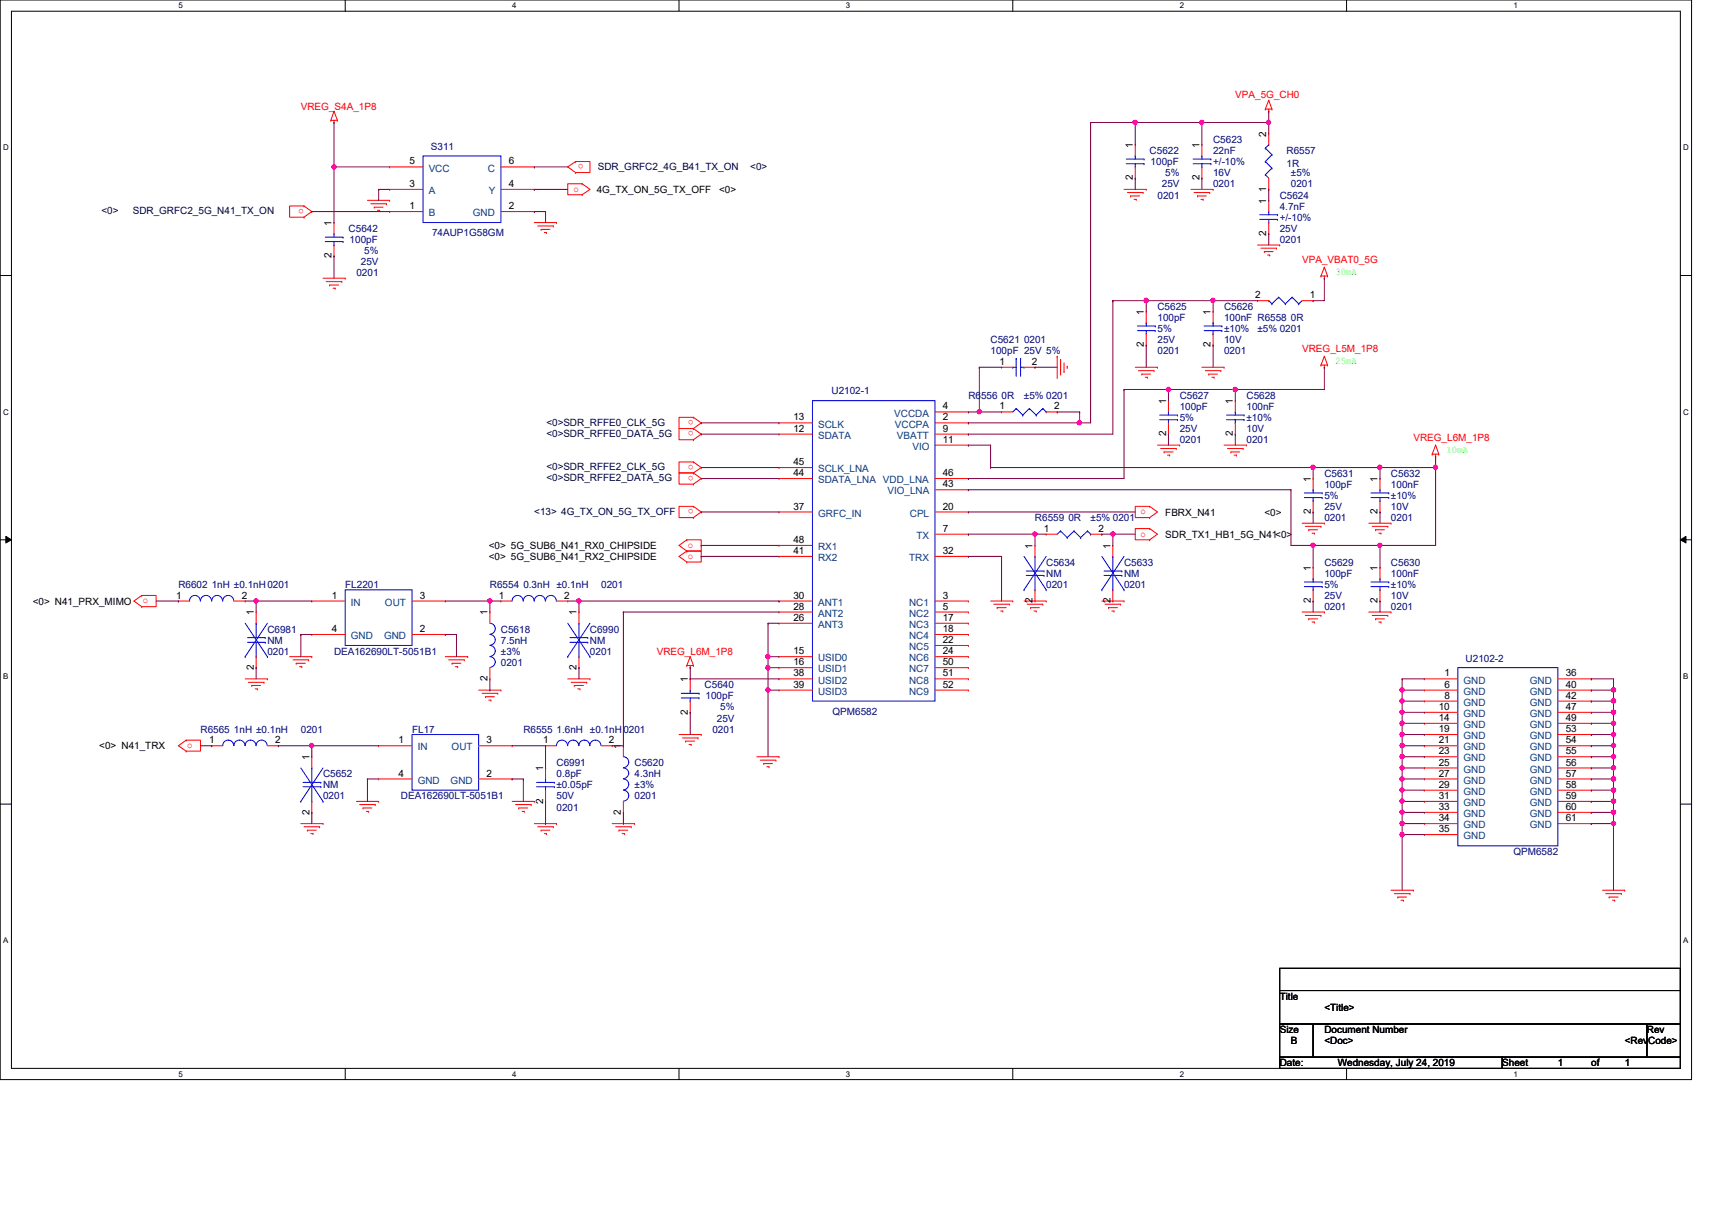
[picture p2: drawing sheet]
<svg xmlns="http://www.w3.org/2000/svg" width="297mm" height="210mm" viewBox="0 0 297 210" stroke-linecap="round" stroke-linejoin="round" font-family="sans-serif">
<defs><g id="words">
<g font-size="1.7" fill="#f00">
<text x="214.3" y="17.1">VPA_5G_CH0</text>
<text x="52.2" y="19">VREG_S4A_1P8</text>
<text x="101.2" y="28.5" transform="rotate(180 101.2 28.5)">o</text>
<text x="99.5" y="33.3">o</text>
<text x="52.7" y="36.2" transform="rotate(180 52.7 36.2)">o</text>
<text x="225.9" y="45.6">VPA_VBAT0_5G</text>
<text x="225.9" y="61.1">VREG_L5M_1P8</text>
<text x="120.3" y="72.9" transform="rotate(180 120.3 72.9)">o</text>
<text x="120.3" y="74.8" transform="rotate(180 120.3 74.8)">o</text>
<text x="245.2" y="76.5">VREG_L6M_1P8</text>
<text x="120.3" y="80.6" transform="rotate(180 120.3 80.6)">o</text>
<text x="120.3" y="82.5" transform="rotate(180 120.3 82.5)">o</text>
<text x="120.3" y="88.3" transform="rotate(180 120.3 88.3)">o</text>
<text x="197.9" y="89.2">o</text>
<text x="119.3" y="95">o</text>
<text x="197.9" y="93.1">o</text>
<text x="119.3" y="97">o</text>
<text x="24.8" y="104.7">o</text>
<text x="114" y="113.6">VREG_L6M_1P8</text>
<text x="32.5" y="129.8">o</text>
</g>
<g font-size="1.7">
<text x="219.7" y="23.7" transform="rotate(-90 219.7 23.7)">2</text>
<text x="71.1" y="28.5">5</text>
<text x="88.3" y="28.5">6</text>
<text x="196.6" y="25.7" transform="rotate(-90 196.6 25.7)">1</text>
<text x="208.1" y="25.7" transform="rotate(-90 208.1 25.7)">1</text>
<text x="71.1" y="32.4">3</text>
<text x="88.3" y="32.4">4</text>
<text x="103.5" y="33.5">4G_TX_ON_5G_TX_OFF</text>
<text x="124.8" y="33.5">&lt;0&gt;</text>
<text x="196.6" y="31.3" transform="rotate(-90 196.6 31.3)">2</text>
<text x="208.1" y="31.3" transform="rotate(-90 208.1 31.3)">2</text>
<text x="219.7" y="35.3" transform="rotate(-90 219.7 35.3)">1</text>
<text x="219.7" y="33.2" transform="rotate(-90 219.7 33.2)">1</text>
<text x="57.5" y="39.2" transform="rotate(-90 57.5 39.2)">1</text>
<text x="71.1" y="36.3">1</text>
<text x="88.3" y="36.3">2</text>
<text x="219.7" y="40.9" transform="rotate(-90 219.7 40.9)">2</text>
<text x="57.5" y="44.8" transform="rotate(-90 57.5 44.8)">2</text>
<text x="217.8" y="51.7">2</text>
<text x="227.3" y="51.7">1</text>
<text x="198.5" y="54.7" transform="rotate(-90 198.5 54.7)">1</text>
<text x="210.1" y="54.7" transform="rotate(-90 210.1 54.7)">1</text>
<text x="173.4" y="63.3">1</text>
<text x="179" y="63.3">2</text>
<text x="198.5" y="60.2" transform="rotate(-90 198.5 60.2)">2</text>
<text x="210.1" y="60.2" transform="rotate(-90 210.1 60.2)">2</text>
<text x="163.6" y="71">4</text>
<text x="173.4" y="71">1</text>
<text x="182.9" y="71">2</text>
<text x="202.3" y="70.1" transform="rotate(-90 202.3 70.1)">1</text>
<text x="213.9" y="70.1" transform="rotate(-90 213.9 70.1)">1</text>
<text x="137.7" y="72.9">13</text>
<text x="137.7" y="74.9">12</text>
<text x="163.6" y="72.9">2</text>
<text x="163.6" y="74.9">9</text>
<text x="163.6" y="76.8">11</text>
<text x="202.3" y="75.7" transform="rotate(-90 202.3 75.7)">2</text>
<text x="213.9" y="75.7" transform="rotate(-90 213.9 75.7)">2</text>
<text x="137.7" y="80.7">45</text>
<text x="137.7" y="82.6">44</text>
<text x="163.6" y="82.6">46</text>
<text x="227.4" y="83.6" transform="rotate(-90 227.4 83.6)">1</text>
<text x="239" y="83.6" transform="rotate(-90 239 83.6)">1</text>
<text x="137.7" y="88.4">37</text>
<text x="163.6" y="84.5">43</text>
<text x="163.6" y="88.4">20</text>
<text x="202.2" y="89.5">FBRX_N41</text>
<text x="219.4" y="89.5">&lt;0&gt;</text>
<text x="227.4" y="89.2" transform="rotate(-90 227.4 89.2)">2</text>
<text x="239" y="89.2" transform="rotate(-90 239 89.2)">2</text>
<text x="84.8" y="95.2">&lt;0&gt; 5G_SUB6_N41_RX0_CHIPSIDE</text>
<text x="137.7" y="94.2">48</text>
<text x="163.6" y="92.2">7</text>
<text x="179.2" y="95.2" transform="rotate(-90 179.2 95.2)">1</text>
<text x="181.1" y="92.2">1</text>
<text x="190.6" y="92.2">2</text>
<text x="192.7" y="95.2" transform="rotate(-90 192.7 95.2)">1</text>
<text x="202.2" y="93.3">SDR_TX1_HB1_5G_N41&lt;0&gt;</text>
<text x="84.8" y="97.2">&lt;0&gt; 5G_SUB6_N41_RX2_CHIPSIDE</text>
<text x="137.7" y="96.1">41</text>
<text x="163.6" y="96.1">32</text>
<text x="227.4" y="99.1" transform="rotate(-90 227.4 99.1)">1</text>
<text x="239" y="99.1" transform="rotate(-90 239 99.1)">1</text>
<text x="5.7" y="104.9">&lt;0&gt; N41_PRX_MIMO</text>
<text x="30.6" y="103.8">1</text>
<text x="41.9" y="103.8">2</text>
<text x="44" y="106.8" transform="rotate(-90 44 106.8)">1</text>
<text x="57.6" y="103.8">1</text>
<text x="72.9" y="103.8">3</text>
<text x="84.6" y="106.8" transform="rotate(-90 84.6 106.8)">1</text>
<text x="86.5" y="103.8">1</text>
<text x="97.9" y="103.8">2</text>
<text x="100" y="106.8" transform="rotate(-90 100 106.8)">1</text>
<text x="137.7" y="103.8">30</text>
<text x="137.7" y="105.7">28</text>
<text x="137.7" y="107.7">26</text>
<text x="163.6" y="103.8">3</text>
<text x="163.6" y="105.7">5</text>
<text x="163.6" y="107.7">17</text>
<text x="179.2" y="104.6" transform="rotate(-90 179.2 104.6)">2</text>
<text x="192.7" y="104.6" transform="rotate(-90 192.7 104.6)">2</text>
<text x="227.4" y="104.6" transform="rotate(-90 227.4 104.6)">2</text>
<text x="239" y="104.6" transform="rotate(-90 239 104.6)">2</text>
<text x="57.6" y="109.6">4</text>
<text x="72.9" y="109.6">2</text>
<text x="137.7" y="113.5">15</text>
<text x="163.6" y="109.6">18</text>
<text x="163.6" y="111.5">22</text>
<text x="163.6" y="113.5">24</text>
<text x="44" y="116.2" transform="rotate(-90 44 116.2)">2</text>
<text x="84.6" y="118.2" transform="rotate(-90 84.6 118.2)">2</text>
<text x="100" y="116.2" transform="rotate(-90 100 116.2)">2</text>
<text x="119.3" y="118.4" transform="rotate(-90 119.3 118.4)">1</text>
<text x="137.7" y="115.4">16</text>
<text x="137.7" y="117.3">38</text>
<text x="137.7" y="119.3">39</text>
<text x="163.6" y="115.4">50</text>
<text x="163.6" y="117.3">51</text>
<text x="163.6" y="119.3">52</text>
<text x="250.6" y="117.3">1</text>
<text x="250.6" y="119.3">6</text>
<text x="271.6" y="117.3">36</text>
<text x="271.6" y="119.3">40</text>
<text x="119.3" y="124" transform="rotate(-90 119.3 124)">2</text>
<text x="249.6" y="123.1">10</text>
<text x="249.6" y="125.1">14</text>
<text x="250.6" y="121.2">8</text>
<text x="271.6" y="121.2">42</text>
<text x="271.6" y="123.1">47</text>
<text x="271.6" y="125.1">49</text>
<text x="17.2" y="130">&lt;0&gt; N41_TRX</text>
<text x="36.3" y="128.9">1</text>
<text x="47.7" y="128.9">2</text>
<text x="53.7" y="131.9" transform="rotate(-90 53.7 131.9)">1</text>
<text x="69.2" y="128.9">1</text>
<text x="84.4" y="128.9">3</text>
<text x="94.2" y="128.9">1</text>
<text x="105.7" y="128.9">2</text>
<text x="107.7" y="129.9" transform="rotate(-90 107.7 129.9)">1</text>
<text x="249.6" y="127">19</text>
<text x="249.6" y="128.9">21</text>
<text x="249.6" y="130.9">23</text>
<text x="271.6" y="127">53</text>
<text x="271.6" y="128.9">54</text>
<text x="271.6" y="130.9">55</text>
<text x="69.2" y="134.7">4</text>
<text x="84.4" y="134.7">2</text>
<text x="94.2" y="133.8" transform="rotate(-90 94.2 133.8)">1</text>
<text x="249.6" y="132.8">25</text>
<text x="249.6" y="134.7">27</text>
<text x="249.6" y="136.7">29</text>
<text x="271.6" y="132.8">56</text>
<text x="271.6" y="134.7">57</text>
<text x="271.6" y="136.7">58</text>
<text x="53.7" y="141.4" transform="rotate(-90 53.7 141.4)">2</text>
<text x="94.2" y="139.4" transform="rotate(-90 94.2 139.4)">2</text>
<text x="107.7" y="141.4" transform="rotate(-90 107.7 141.4)">2</text>
<text x="249.6" y="138.6">31</text>
<text x="249.6" y="140.5">33</text>
<text x="249.6" y="142.5">34</text>
<text x="271.6" y="138.6">59</text>
<text x="271.6" y="140.5">60</text>
<text x="271.6" y="142.5">61</text>
<text x="249.6" y="144.4">35</text>
<text x="222" y="173.4">Title</text>
<text x="222" y="179.2">Size</text>
<text x="229.8" y="179.2">Document Number</text>
<text x="229.8" y="175.3">&lt;Title&gt;</text>
<text x="285.7" y="179.2">Rev</text>
<text x="222" y="185">Date:</text>
<text x="224" y="181.1">B</text>
<text x="229.8" y="181.1">&lt;Doc&gt;</text>
<text x="232.1" y="185">Wednesday, July 24, 2019</text>
<text x="260.6" y="185">Sheet</text>
<text x="270.3" y="185">1</text>
<text x="276.1" y="185">of</text>
<text x="281.9" y="185">1</text>
<text x="281.9" y="181.1">&lt;RevCode&gt;</text>
</g>
<g font-size="1.7" fill="#00407f">
<text x="74.4" y="29.8">VCC</text>
<text x="84.7" y="29.8">C</text>
<text x="74.4" y="33.7">A</text>
<text x="84.8" y="33.7">Y</text>
<text x="74.4" y="37.5">B</text>
<text x="82" y="37.5">GND</text>
<text x="141.9" y="74.2">SCLK</text>
<text x="141.9" y="76.1">SDATA</text>
<text x="155.1" y="72.3">VCCDA</text>
<text x="155.3" y="74.2">VCCPA</text>
<text x="155.6" y="76.1">VBATT</text>
<text x="141.9" y="81.9">SCLK_LNA</text>
<text x="141.9" y="83.8">SDATA_LNA VDD_LNA</text>
<text x="158.3" y="78">VIO</text>
<text x="141.9" y="89.6">GRFC_IN</text>
<text x="154" y="85.8">VIO_LNA</text>
<text x="157.9" y="89.6">CPL</text>
<text x="141.9" y="95.4">RX1</text>
<text x="159" y="93.5">TX</text>
<text x="141.9" y="97.3">RX2</text>
<text x="157.7" y="97.3">TRX</text>
<text x="60.9" y="105.1">IN</text>
<text x="66.8" y="105.1">OUT</text>
<text x="141.9" y="105.1">ANT1</text>
<text x="141.9" y="107">ANT2</text>
<text x="157.7" y="105.1">NC1</text>
<text x="157.7" y="107">NC2</text>
<text x="60.9" y="110.9">GND</text>
<text x="66.6" y="110.9">GND</text>
<text x="141.9" y="108.9">ANT3</text>
<text x="157.7" y="108.9">NC3</text>
<text x="157.7" y="110.9">NC4</text>
<text x="157.7" y="112.8">NC5</text>
<text x="141.9" y="114.7">USID0</text>
<text x="141.9" y="116.6">USID1</text>
<text x="141.9" y="118.6">USID2</text>
<text x="157.7" y="114.7">NC6</text>
<text x="157.7" y="116.6">NC7</text>
<text x="157.7" y="118.6">NC8</text>
<text x="253.9" y="118.6">GND</text>
<text x="265.4" y="118.6">GND</text>
<text x="141.9" y="120.5">USID3</text>
<text x="157.7" y="120.5">NC9</text>
<text x="253.9" y="120.5">GND</text>
<text x="253.9" y="122.4">GND</text>
<text x="253.9" y="124.4">GND</text>
<text x="265.4" y="120.5">GND</text>
<text x="265.4" y="122.4">GND</text>
<text x="265.4" y="124.4">GND</text>
<text x="72.5" y="130.2">IN</text>
<text x="78.4" y="130.2">OUT</text>
<text x="253.9" y="126.3">GND</text>
<text x="253.9" y="128.2">GND</text>
<text x="253.9" y="130.2">GND</text>
<text x="265.4" y="126.3">GND</text>
<text x="265.4" y="128.2">GND</text>
<text x="265.4" y="130.2">GND</text>
<text x="72.5" y="135.9">GND</text>
<text x="78.2" y="135.9">GND</text>
<text x="253.9" y="132.1">GND</text>
<text x="253.9" y="134">GND</text>
<text x="253.9" y="135.9">GND</text>
<text x="253.9" y="137.9">GND</text>
<text x="265.4" y="132.1">GND</text>
<text x="265.4" y="134">GND</text>
<text x="265.4" y="135.9">GND</text>
<text x="265.4" y="137.9">GND</text>
<text x="253.9" y="139.8">GND</text>
<text x="253.9" y="141.7">GND</text>
<text x="253.9" y="143.7">GND</text>
<text x="265.4" y="139.8">GND</text>
<text x="265.4" y="141.7">GND</text>
<text x="265.4" y="143.7">GND</text>
<text x="253.9" y="145.6">GND</text>
</g>
<g font-size="1.7" fill="#00007f">
<text x="74.8" y="26">S311</text>
<text x="199.5" y="26.7">C5622</text>
<text x="199.6" y="28.7">100pF</text>
<text x="210.5" y="24.8">C5623</text>
<text x="210.5" y="26.7">22nF</text>
<text x="210.5" y="28.7">+/-10%</text>
<text x="223.2" y="26.7">R6557</text>
<text x="223.2" y="29">1R</text>
<text x="200.8" y="34.5">0201</text>
<text x="201.6" y="32.5">25V</text>
<text x="202.2" y="30.6">5%</text>
<text x="210.5" y="32.5">0201</text>
<text x="210.5" y="30.6">16V</text>
<text x="222" y="34.5">C5624</text>
<text x="224" y="30.6">±5%</text>
<text x="224" y="32.5">0201</text>
<text x="60.5" y="40.2">C5642</text>
<text x="75" y="41">74AUP1G58GM</text>
<text x="222" y="36.4">4.7nF</text>
<text x="222" y="40.2">25V</text>
<text x="222" y="38.3">+/-10%</text>
<text x="60.7" y="42.2">100pF</text>
<text x="61.8" y="48">0201</text>
<text x="62.6" y="46">25V</text>
<text x="63.2" y="44.1">5%</text>
<text x="222" y="42.2">0201</text>
<text x="200.8" y="53.8">C5625</text>
<text x="212.4" y="53.8">C5626</text>
<text x="171.9" y="59.5">C5621</text>
<text x="177.7" y="59.5">0201</text>
<text x="200.8" y="55.7">100pF</text>
<text x="200.8" y="59.5">25V</text>
<text x="200.8" y="57.6">5%</text>
<text x="212.4" y="55.7">100nF R6558 0R</text>
<text x="212.4" y="59.5">10V</text>
<text x="212.4" y="57.6">±10%</text>
<text x="218.2" y="57.6">±5% 0201</text>
<text x="171.9" y="61.5">100pF 25V 5%</text>
<text x="200.8" y="61.5">0201</text>
<text x="212.4" y="61.5">0201</text>
<text x="144.3" y="68.4">U2102-1</text>
<text x="168" y="69.2">R6556 0R</text>
<text x="177.7" y="69.2">±5% 0201</text>
<text x="204.7" y="69.2">C5627</text>
<text x="204.7" y="71.1">100pF</text>
<text x="216.3" y="69.2">C5628</text>
<text x="216.3" y="71.1">100nF</text>
<text x="204.7" y="76.9">0201</text>
<text x="204.7" y="75">25V</text>
<text x="204.7" y="73.1">5%</text>
<text x="216.3" y="76.9">0201</text>
<text x="216.3" y="75">10V</text>
<text x="216.3" y="73.1">±10%</text>
<text x="229.8" y="82.7">C5631</text>
<text x="241.3" y="82.7">C5632</text>
<text x="229.8" y="84.6">100pF</text>
<text x="229.8" y="88.5">25V</text>
<text x="229.8" y="86.6">5%</text>
<text x="241.3" y="84.6">100nF</text>
<text x="241.3" y="88.5">10V</text>
<text x="241.3" y="86.6">±10%</text>
<text x="179.6" y="90.4">R6559 0R</text>
<text x="189.2" y="90.4">±5% 0201</text>
<text x="229.8" y="90.4">0201</text>
<text x="241.3" y="90.4">0201</text>
<text x="181.5" y="98.1">C5634</text>
<text x="181.5" y="100.1">NM</text>
<text x="195" y="98.1">C5633</text>
<text x="195" y="100.1">NM</text>
<text x="229.8" y="98.1">C5629</text>
<text x="229.8" y="100.1">100pF</text>
<text x="241.3" y="98.1">C5630</text>
<text x="241.3" y="100.1">100nF</text>
<text x="30.9" y="102">R6602 1nH ±0.1nH0201</text>
<text x="59.9" y="102">FL2201</text>
<text x="85" y="102">R6554 0.3nH ±0.1nH</text>
<text x="104.3" y="102">0201</text>
<text x="181.5" y="102">0201</text>
<text x="195" y="102">0201</text>
<text x="229.8" y="105.9">0201</text>
<text x="229.8" y="103.9">25V</text>
<text x="229.8" y="102">5%</text>
<text x="241.3" y="105.9">0201</text>
<text x="241.3" y="103.9">10V</text>
<text x="241.3" y="102">±10%</text>
<text x="46.4" y="109.7">C6981</text>
<text x="46.4" y="111.7">NM</text>
<text x="46.4" y="113.6">0201</text>
<text x="58" y="113.6">DEA162690LT-5051B1</text>
<text x="86.9" y="109.7">C5618</text>
<text x="86.9" y="111.7">7.5nH</text>
<text x="86.9" y="113.6">±3%</text>
<text x="102.4" y="109.7">C6990</text>
<text x="102.4" y="111.7">NM</text>
<text x="102.4" y="113.6">0201</text>
<text x="86.9" y="115.5">0201</text>
<text x="122.3" y="119.4">C5640</text>
<text x="254.3" y="114.8">U2102-2</text>
<text x="122.4" y="121.3">100pF</text>
<text x="124.4" y="125.2">25V</text>
<text x="125" y="123.2">5%</text>
<text x="144.4" y="124">QPM6582</text>
<text x="34.8" y="127.1">R6565 1nH ±0.1nH</text>
<text x="52.2" y="127.1">0201</text>
<text x="71.5" y="127.1">FL17</text>
<text x="90.8" y="127.1">R6555 1.6nH ±0.1nH0201</text>
<text x="123.6" y="127.1">0201</text>
<text x="56" y="134.8">C5652</text>
<text x="56" y="136.7">NM</text>
<text x="96.6" y="132.9">C6991</text>
<text x="96.6" y="134.8">0.8pF</text>
<text x="96.6" y="136.7">±0.05pF</text>
<text x="110.1" y="132.9">C5620</text>
<text x="110.1" y="134.8">4.3nH</text>
<text x="110.1" y="136.7">±3%</text>
<text x="56" y="138.7">0201</text>
<text x="69.6" y="138.7">DEA162690LT-5051B1</text>
<text x="96.6" y="140.6">0201</text>
<text x="96.6" y="138.7">50V</text>
<text x="110.1" y="138.7">0201</text>
<text x="262.6" y="148.3">QPM6582</text>
</g>
<g font-size="1.7" fill="#000040">
<text x="103.7" y="29.4">SDR_GRFC2_4G_B41_TX_ON</text>
<text x="130.2" y="29.4">&lt;0&gt;</text>
<text x="17.6" y="37.1">&lt;0&gt;</text>
<text x="23" y="37.1">SDR_GRFC2_5G_N41_TX_ON</text>
<text x="94.8" y="73.8">&lt;0&gt;SDR_RFFE0_CLK_5G</text>
<text x="94.8" y="75.7">&lt;0&gt;SDR_RFFE0_DATA_5G</text>
<text x="94.8" y="81.5">&lt;0&gt;SDR_RFFE2_CLK_5G</text>
<text x="94.8" y="83.5">&lt;0&gt;SDR_RFFE2_DATA_5G</text>
<text x="92.7" y="89.3">&lt;13&gt; 4G_TX_ON_5G_TX_OFF</text>
</g>
<g font-size="1.7" fill="#0f0">
<text x="231.7" y="47.8">30mA</text>
<text x="231.7" y="63.2">25mA</text>
<text x="251" y="78.6">10mA</text>
</g>
<g font-size="1.4">
<text x="30.9" y="1.4">5</text>
<text x="88.9" y="1.4">4</text>
<text x="146.8" y="1.4">3</text>
<text x="204.7" y="1.4">2</text>
<text x="262.6" y="1.4">1</text>
<text x=".5" y="26.1">D</text>
<text x="292.1" y="26.1">D</text>
<text x=".5" y="71.9">C</text>
<text x="292.1" y="71.9">C</text>
<text x=".5" y="117.8">B</text>
<text x="292.1" y="117.8">B</text>
<text x=".5" y="163.6">A</text>
<text x="292.1" y="163.6">A</text>
<text x="30.9" y="186.8">5</text>
<text x="88.9" y="186.8">4</text>
<text x="146.8" y="186.8">3</text>
<text x="204.7" y="186.8">2</text>
<text x="262.6" y="186.8">1</text>
</g>
</g></defs>
<path d="M0 0h293.5v187.3h-293.5zM2 1.9h289.5v183.4h-289.5z" fill="none" stroke="#000" stroke-width=".17"/>
<g fill="#fff">
<path d="M30.9 .2h.8v1.5h-.8z"/>
<path d="M30.9 185.5h.8v1.6h-.8z"/>
</g>
<path d="M59.9 0v1.9M59.9 185.3v2" fill="none" stroke="#000" stroke-width=".17"/>
<g fill="#fff">
<path d="M88.9 .2h.7v1.5h-.7z"/>
<path d="M88.9 185.5h.7v1.6h-.7z"/>
</g>
<path d="M117.8 0v1.9M117.8 185.3v2" fill="none" stroke="#000" stroke-width=".17"/>
<g fill="#fff">
<path d="M146.8 .2h.7v1.5h-.7z"/>
<path d="M146.8 185.5h.7v1.6h-.7z"/>
</g>
<path d="M175.7 0v1.9M175.7 185.3v2" fill="none" stroke="#000" stroke-width=".17"/>
<g fill="#fff">
<path d="M204.7 .2h.7v1.5h-.7z"/>
<path d="M204.7 185.5h.7v1.6h-.7z"/>
</g>
<path d="M233.6 0v1.9M233.6 185.3v2" fill="none" stroke="#000" stroke-width=".17"/>
<g fill="#fff">
<path d="M262.6 .2h.8v1.5h-.8z"/>
<path d="M262.6 185.5h.8v1.6h-.8z"/>
<path d="M.5 24.8h1v1.6h-1z"/>
<path d="M292.1 24.8h.9v1.6h-.9z"/>
<path d="M.5 70.7h1v1.5h-1z"/>
<path d="M292.1 70.7h.9v1.5h-.9z"/>
</g>
<path d="M0 47.8h2M291.5 47.8h2" fill="none" stroke="#000" stroke-width=".17"/>
<g fill="#fff">
<path d="M.5 116.5h.9v1.6h-.9z"/>
<path d="M292.1 116.5h.8v1.6h-.8z"/>
</g>
<path d="M0 93.6h2M1 93l1 .6-1 .6zM291.5 93.6l1-.6v1.2zM291.5 93.6h2" fill="none" stroke="#000" stroke-width=".17"/>
<path d="M1 93l1 .6-1 .6zM291.5 93.6l1-.6v1.2z" fill="#000"/>
<g fill="#fff">
<path d="M.5 162.4h.9v1.5h-.9z"/>
<path d="M292.1 162.4h.8v1.5h-.8z"/>
</g>
<path d="M0 139.5h2M291.5 139.5h2M222 168h69.5v3.8h-69.5zM222 171.8h69.5v5.8h-69.5zM222 177.6h5.8v5.8h-5.8zM227.8 177.6h57.9v5.8h-57.9zM285.7 177.6h5.8v5.8h-5.8zM222 183.4h38.6v1.9h-38.6zM260.6 183.4h30.9v1.9h-30.9z" fill="none" stroke="#000" stroke-width=".17"/>
<g fill="none" stroke="#f00" stroke-width=".17">
<path d="M58 19.3h.1M58 19.3l-.6 1.6M58 19.3l.5 1.6M219.5 18.9h.1M219.5 18.9h1.2M220.1 19.3h.1M220.1 17.4h.1M220.1 18.9v.4M220.1 17.4l-.6 1.5M220.1 17.4l.6 1.5M220.7 18.9h.1M52.7 37.7h.1"/>
<path d="M52.7 35.7h.1M52.7 35.7h-2.5v2h2.5M52.7 35.7l1.4 1-1.4 1M57.4 20.9h.1M57.4 20.9h1.1M58 21.3h.1M58 38.6h.1M58 20.9v.4M58 38.6v2M58.5 20.9h.1M63.8 34.8h3.8M64.3 35.3h2.8"/>
<path d="M64.9 35.9h.1M64.9 35.9h1.6M65.5 36.5h.4M65.9 36.5h.1M67.1 35.3h.1M67.6 34.8h.1M67.6 36.7h.1M67.6 32.9h.1M67.6 29h.1M67.6 32.9h5.8M67.6 36.7h5.8M67.6 29h5.8"/>
<path d="M86.9 32.9h5.8M86.9 36.7h5.8M86.9 29h5.8M92.7 36.7h.1M92.7 32.9h.1M92.7 29h.1M92.7 38.6h3.9M93.3 39.2h2.7M93.9 39.8h.1M93.9 39.8h1.5M96 39.2h.1M96.6 38.6h.1"/>
<path d="M99.9 29.9h.1M99.9 28h.1M99.9 28h2.5v1.9h-2.5M99.9 28l-1.4 1 1.4 .9M101 31.9h.1M101 33.8h.1M101 31.9h-2.5v1.9h2.5M101 31.9l1.4 1-1.4 .9M195 32.9h3.9M195.6 33.4h2.7M196.2 34h.1M196.2 34h1.5"/>
<path d="M196.8 34.6h.3M197 25.1h.1M197 30.9h.1M197 25.1v2M197 29v1.9M197.1 34.6h.1M198.3 33.4h.1M198.9 32.9h.1M206.6 32.9h3.9M207.2 33.4h2.7M207.8 34h.1M207.8 34h1.5"/>
<path d="M208.4 34.6h.3M208.5 25.1h.1M208.5 30.9h.1M208.5 25.1v2M208.5 29v1.9M208.7 34.6h.1M209.9 33.4h.1M210.5 32.9h.1M220.1 34.8h.1M220.1 32.9h.1M220.1 23.2h.1M220.1 23.2v1.9"/>
<path d="M220.1 30.9v2M220.1 34.8v1.9M220.1 38.6v2M56 48.3h3.9M56.6 48.9h2.7M57.2 49.4h.1M57.2 49.4h1.6M57.8 50h.4M58 44.4h.1M58 42.5v1.9M58.2 50h.1M59.3 48.9h.1"/>
<path d="M59.9 48.3h.1M94.4 40.3h.4M94.8 40.3h.1M198.9 54.1h.1M198.9 59.9h.1M198.9 54.1v1.9M198.9 57.9v2M210.5 54.1h.1M210.5 59.9h.1M210.5 54.1v1.9M210.5 57.9v2M218.2 52.2h.1"/>
<path d="M218.2 42.5h3.8M218.2 52.2h1.9M218.8 43.1h2.7M219.4 43.6h.1M219.4 43.6h1.5M219.9 44.2h.4M220.1 40.6h.1M220.3 44.2h.1M221.5 43.1h.1M222 42.5h.1M225.9 52.2h1.9M227.8 52.2h.1"/>
<path d="M229.2 47.9h.1M229.2 47.9h1.1M229.8 48.3h.1M229.8 46.4h.1M229.8 47.9v.4M229.8 46.4l.5 1.5M229.8 46.4l-.6 1.5M230.3 47.9h.1M120.3 74.3h.1M120.3 72.4h.1M120.3 72.4h-2.5v1.9h2.5M120.3 76.3h.1"/>
<path d="M120.3 74.3h-2.5v2h2.5M120.3 72.4l1.4 1-1.4 .9M120.3 74.3l1.4 1-1.4 1M135.2 73.4h.1M135.2 75.3h.1M135.2 73.4h5.8M135.2 75.3h5.8M162.2 77.2h5.8M162.2 73.4h5.8M162.2 75.3h5.8M162.2 71.5h5.8M168 71.5h.1"/>
<path d="M168 73.4h.1M168 75.3h.1M168 77.2h.1M173.8 71.5h.1M173.8 63.7h.1M173.8 63.7h1.9M173.8 71.5h1.9M177.7 63.7h1.9M179.6 63.7h.1M181.5 71.5h1.9M183.4 61.8h.1M183.4 71.5h.1"/>
<path d="M183.4 61.8v3.9M184 62.4h.1M184 62.4v2.7M184.6 64.5h.1M184.6 62.9v1.6M185.2 63.5h.1M185.2 63.5v.4M197 63.7h3.8M197.5 64.3h2.7M198.1 64.9h.1M198.1 64.9h1.5M198.7 65.4h.4"/>
<path d="M199.1 65.4h.1M200.2 64.3h.1M200.8 63.7h.1M200.8 77.2h3.9M201.4 77.8h2.7M202 78.4h.1M202 78.4h1.5M202.6 79h.3M202.7 69.5h.1M202.7 75.3h.1M202.7 69.5v2M202.7 73.4v1.9"/>
<path d="M202.9 79h.1M204.1 77.8h.1M204.7 77.2h.1M208.5 63.7h3.9M209.1 64.3h2.7M209.7 64.9h.1M209.7 64.9h1.5M210.3 65.4h.3M210.6 65.4h.1M211.8 64.3h.1M212.4 63.7h.1M212.4 77.2h3.9"/>
<path d="M213 77.8h2.7M213.6 78.4h.1M213.6 78.4h1.5M214.1 79h.4M214.3 69.5h.1M214.3 75.3h.1M214.3 69.5v2M214.3 73.4v1.9M214.5 79h.1M215.7 77.8h.1M216.3 77.2h.1M229.2 63.3h.1"/>
<path d="M229.2 63.3h1.1M229.8 63.7h.1M229.8 61.8h.1M229.8 63.3v.4M229.8 61.8l.5 1.5M229.8 61.8l-.6 1.5M230.3 63.3h.1M248.5 78.8h.1M248.5 78.8h1.1M249.1 79.2h.1M249.1 77.2h.1M249.1 78.8v.4"/>
<path d="M249.1 77.2l.5 1.6M249.1 77.2l-.6 1.6M249.6 78.8h.1M119.2 93.6h.1M119.2 95.6h.1M119.2 93.6h2.5v2h-2.5M119.2 97.5h.1M119.2 95.6h2.5v1.9h-2.5M119.2 93.6l-1.4 1 1.4 1M119.2 95.6l-1.4 .9 1.4 1M120.3 82h.1M120.3 80.1h.1"/>
<path d="M120.3 80.1h-2.5v1.9h2.5M120.3 84h.1M120.3 82h-2.5v2h2.5M120.3 89.8h.1M120.3 87.8h.1M120.3 87.8h-2.5v2h2.5M120.3 80.1l1.4 1-1.4 .9M120.3 82l1.4 1-1.4 1M120.3 87.8l1.4 1-1.4 1M135.2 81.1h.1M135.2 83h.1M135.2 88.8h.1"/>
<path d="M135.2 94.6h.1M135.2 96.5h.1M135.2 81.1h5.8M135.2 83h5.8M135.2 88.8h5.8M135.2 94.6h5.8M135.2 96.5h5.8M162.2 83h5.8M162.2 88.8h5.8M162.2 96.5h5.8M162.2 85h5.8M162.2 92.7h5.8"/>
<path d="M168 83h.1M168 85h.1M168 88.8h.1M168 92.7h.1M168 96.5h.1M179.6 94.6h.1M179.6 94.6v1.9M181.5 92.7h.1M181.5 92.7h1.9M189.2 92.7h2M191.2 92.7h.1M193.1 94.6h.1"/>
<path d="M193.1 94.6v1.9M199.5 87.8h.1M199.5 89.8h.1M199.5 87.8h-2.5v2h2.5M199.5 91.7h.1M199.5 93.6h.1M199.5 91.7h-2.5v1.9h2.5M199.5 87.8l1.3 1-1.3 1M199.5 91.7l1.3 1-1.3 .9M225.9 90.8h3.9M226.5 91.3h2.7M227.1 91.9h.1"/>
<path d="M227.1 91.9h1.5M227.7 92.5h.3M227.8 83h.1M227.8 88.8h.1M227.8 98.5h.1M227.8 83v2M227.8 86.9v1.9M227.8 98.5v1.9M228 92.5h.1M229.2 91.3h.1M229.8 90.8h.1M237.5 90.8h3.8"/>
<path d="M238.1 91.3h2.7M238.7 91.9h.1M238.7 91.9h1.5M239.2 92.5h.4M239.4 83h.1M239.4 88.8h.1M239.4 98.5h.1M239.4 83v2M239.4 86.9v1.9M239.4 98.5v1.9M239.6 92.5h.1M240.8 91.3h.1"/>
<path d="M241.3 90.8h.1M24.6 103.3h.1M24.6 105.2h.1M24.6 103.3h2.5v1.9h-2.5M24.6 103.3l-1.4 1 1.4 .9M30.9 104.3h.1M30.9 104.3h2M40.6 104.3h1.9M42.5 104.3h.1M42.5 117.8h3.9M43.1 118.4h2.7M43.7 118.9h.1"/>
<path d="M43.7 118.9h1.5M44.3 119.5h.4M44.4 106.2h.1M44.4 115.8h.1M44.4 106.2v1.9M44.4 113.9v1.9M44.7 119.5h.1M45.8 118.4h.1M46.4 117.8h.1M50.2 113.9h3.9M50.8 114.5h2.7M51.4 115.1h.1"/>
<path d="M51.4 115.1h1.6M52 115.7h.4M52.4 115.7h.1M53.5 114.5h.1M54.1 113.9h.1M54.1 104.3h.1M54.1 110.1h.1M54.1 104.3h5.8M54.1 110.1h5.8M71.5 104.3h5.8M71.5 110.1h5.8M77.3 110.1h.1"/>
<path d="M77.3 104.3h.1M77.3 113.9h3.8M77.8 114.5h2.8M78.4 115.1h.1M78.4 115.1h1.6M79 115.7h.4M79.4 115.7h.1M80.6 114.5h.1M81.1 113.9h.1M83.1 119.7h3.8M85 106.2h.1M85 117.8h.1"/>
<path d="M85 106.2v1.9M85 115.8v2M86.9 119.7h.1M86.9 104.3h.1M86.9 104.3h2M96.6 104.3h1.9M98.5 104.3h.1M98.5 117.8h3.9M99.1 118.4h2.7M99.6 118.9h.1M99.6 118.9h1.6M100.2 119.5h.4"/>
<path d="M100.5 106.2h.1M100.5 115.8h.1M100.5 106.2v1.9M100.5 113.9v1.9M100.6 119.5h.1M101.8 118.4h.1M102.4 117.8h.1M119.2 115.4h.1M119.2 115.4h1.1M119.8 115.8h.1M119.8 113.9h.1M119.8 117.8h.1"/>
<path d="M119.8 115.4v.4M119.8 117.8v1.9M119.8 113.9l-.6 1.5M119.8 113.9l.5 1.5M120.3 115.4h.1M135.2 104.3h.1M135.2 106.2h.1M135.2 108.1h.1M135.2 113.9h.1M135.2 115.8h.1M135.2 117.8h.1M135.2 119.7h.1"/>
<path d="M135.2 119.7h5.8M135.2 106.2h5.8M135.2 104.3h5.8M135.2 117.8h5.8M135.2 113.9h5.8M135.2 108.1h5.8M135.2 115.8h5.8M162.2 119.7h5.8M162.2 106.2h5.8M162.2 104.3h5.8M162.2 117.8h5.8M162.2 113.9h5.8"/>
<path d="M162.2 108.1h5.8M162.2 115.8h5.8M162.2 110.1h5.8M162.2 112h5.8M168 104.3h.1M168 106.2h.1M168 108.1h.1M168 110.1h.1M168 112h.1M168 113.9h.1M168 115.8h.1M168 117.8h.1"/>
<path d="M168 119.7h.1M171.9 104.3h3.8M172.4 104.8h2.7M173 105.4h.1M173 105.4h1.6M173.6 106h.4M174 106h.1M175.1 104.8h.1M175.7 104.3h.1M177.7 104.3h3.8M178.2 104.8h2.7M178.8 105.4h.1"/>
<path d="M178.8 105.4h1.5M179.4 106h.4M179.6 104.3h.1M179.6 102.3v2M179.8 106h.1M180.9 104.8h.1M181.5 104.3h.1M191.2 104.3h3.8M191.7 104.8h2.7M192.3 105.4h.1M192.3 105.4h1.6M192.9 106h.4"/>
<path d="M193.1 104.3h.1M193.1 102.3v2M193.3 106h.1M194.4 104.8h.1M195 104.3h.1M225.9 106.2h3.9M226.5 106.8h2.7M227.1 107.4h.1M227.1 107.4h1.5M227.7 107.9h.3M227.8 104.3h.1M227.8 102.3v2"/>
<path d="M228 107.9h.1M229.2 106.8h.1M229.8 106.2h.1M237.5 106.2h3.8M238.1 106.8h2.7M238.7 107.4h.1M238.7 107.4h1.5M239.2 107.9h.4M239.4 104.3h.1M239.4 102.3v2M239.6 107.9h.1M240.8 106.8h.1"/>
<path d="M241.3 106.2h.1M247.1 117.8h.1M247.1 119.7h.1M247.1 119.7h5.8M247.1 117.8h5.8M270.3 119.7h5.8M270.3 117.8h5.8M276.1 117.8h.1M276.1 119.7h.1M32.3 128.4h.1M32.3 130.3h.1M32.3 128.4h2.5v1.9h-2.5"/>
<path d="M32.3 128.4l-1.4 1 1.4 .9M36.7 129.4h.1M36.7 129.4h1.9M46.4 129.4h1.9M48.3 129.4h.1M54.1 131.3h.1M54.1 131.3v1.9M54.1 139v1.9M61.8 139h3.9M62.4 139.6h2.7M65.1 139.6h.1M65.7 139h.1"/>
<path d="M65.7 129.4h.1M65.7 135.1h.1M65.7 129.4h5.8M65.7 135.1h5.8M83.1 129.4h5.8M83.1 135.1h5.8M83.6 120.3h2.8M84.2 120.9h.1M84.2 120.9h1.6M84.8 121.5h.4M85.2 121.5h.1M86.4 120.3h.1"/>
<path d="M88.9 135.1h.1M88.9 129.4h.1M88.9 139h3.8M89.4 139.6h2.8M92.2 139.6h.1M92.7 139h.1M94.7 133.2h.1M94.7 139h.1M94.7 129.4h.1M94.7 133.2v1.9M94.7 137.1v1.9M94.7 129.4h1.9"/>
<path d="M104.3 129.4h1.9M106.2 129.4h.1M108.2 129.4h.1M108.2 129.4v1.9M108.2 139v1.9M117.8 127.4h3.9M118.4 128h2.7M119 128.6h.1M119 128.6h1.5M119.5 129.2h.4M119.8 123.6h.1M119.8 121.6v2"/>
<path d="M119.9 129.2h.1M121.1 128h.1M121.7 127.4h.1M131.3 131.3h3.9M131.9 131.9h2.7M132.5 132.5h.1M132.5 132.5h1.5M133.1 133h.3M133.4 133h.1M134.6 131.9h.1M135.2 131.3h.1M247.1 121.6h.1"/>
<path d="M247.1 123.6h.1M247.1 125.5h.1M247.1 127.4h.1M247.1 129.4h.1M247.1 131.3h.1M247.1 133.2h.1M247.1 135.1h.1M247.1 137.1h.1M247.1 139h.1M247.1 139h5.8M247.1 131.3h5.8M247.1 127.4h5.8"/>
<path d="M247.1 121.6h5.8M247.1 123.6h5.8M247.1 125.5h5.8M247.1 129.4h5.8M247.1 133.2h5.8M247.1 135.1h5.8M247.1 137.1h5.8M270.3 139h5.8M270.3 131.3h5.8M270.3 127.4h5.8M270.3 121.6h5.8M270.3 123.6h5.8"/>
<path d="M270.3 125.5h5.8M270.3 129.4h5.8M270.3 133.2h5.8M270.3 135.1h5.8M270.3 137.1h5.8M276.1 121.6h.1M276.1 123.6h.1M276.1 125.5h.1M276.1 127.4h.1M276.1 129.4h.1M276.1 131.3h.1M276.1 133.2h.1"/>
<path d="M276.1 135.1h.1M276.1 137.1h.1M276.1 139h.1M52.2 142.9h3.8M52.7 143.4h2.8M53.3 144h.1M53.3 144h1.6M53.9 144.6h.4M54.1 140.9h.1M54.3 144.6h.1M55.5 143.4h.1M56 142.9h.1"/>
<path d="M63 140.2h.1M63 140.2h1.5M63.6 140.8h.4M64 140.8h.1M90 140.2h.1M90 140.2h1.6M90.6 140.8h.4M91 140.8h.1M92.7 142.9h3.9M93.3 143.4h2.7M93.9 144h.1M93.9 144h1.5"/>
<path d="M94.4 144.6h.4M94.8 144.6h.1M96 143.4h.1M96.6 142.9h.1M106.2 142.9h3.9M106.8 143.4h2.7M107.4 144h.1M107.4 144h1.5M107.9 144.6h.5M108.2 140.9h.1M108.4 144.6h.1M109.5 143.4h.1"/>
<path d="M110.1 142.9h.1M241.3 154.4h3.9M241.9 155h2.7M242.5 155.6h.1M242.5 155.6h1.5M243.1 156.2h.4M243.5 156.2h.1M244.6 155h.1M245.2 154.4h.1M247.1 140.9h.1M247.1 142.9h.1M247.1 144.8h.1"/>
<path d="M247.1 142.9h5.8M247.1 140.9h5.8M247.1 144.8h5.8M270.3 142.9h5.8M270.3 140.9h5.8M276.1 140.9h.1M276.1 142.9h.1M278 154.4h3.9M278.6 155h2.7M279.2 155.6h.1M279.2 155.6h1.6M279.8 156.2h.4"/>
<path d="M280.2 156.2h.1M281.3 155h.1M281.9 154.4h.1"/>
</g>
<g fill="none" stroke="#00f" stroke-width=".17">
<path d="M73.4 27.1h13.5v11.5h-13.5zM195.4 27.6h3.1M195.4 28.4h3.1M197 27.1h.1M197 29h.1M197 27.1v.5M197 28.4v.6M198.5 27.6h.1M198.5 28.4h.1M207 27.6h3.1M207 28.4h3.1M208.5 27.1h.1"/>
<path d="M208.5 29h.1M208.5 27.1v.5M208.5 28.4v.6M210.1 27.6h.1M210.1 28.4h.1M218.6 37.3h3.1M218.6 38.1h3.1M219.5 30.3h.1M219.5 28h.1M219.5 25.7h.1M219.5 30.3l.6 .6M219.5 28l1.2 1.2"/>
<path d="M219.5 25.7l1.2 1.1M220.1 36.7h.1M220.1 38.6h.1M220.1 25.1h.1M220.1 36.7v.6M220.1 38.1v.5M220.1 25.1l-.6 .6M220.7 29.2h.1M220.7 26.8h.1M220.7 29.2l-1.2 1.1M220.7 26.8l-1.2 1.2M221.7 37.3h.1"/>
<path d="M221.7 38.1h.1M56.4 41.1h3.1M56.4 41.9h3.1M58 40.6h.1M58 42.5h.1M58 40.6v.5M58 41.9v.6M59.5 41.1h.1M59.5 41.9h.1M197.4 56.6h3M197.4 57.4h3M198.9 56h.1"/>
<path d="M198.9 57.9h.1M198.9 56v.6M198.9 57.4v.5M200.4 56.6h.1M200.4 57.4h.1M208.9 56.6h3.1M208.9 57.4h3.1M210.5 56h.1M210.5 57.9h.1M210.5 56v.6M210.5 57.4v.5M212 56.6h.1"/>
<path d="M212 57.4h.1M220.1 52.2h.1M220.1 52.2l.6 .5M220.7 52.7h.1M221.9 51.6h.1M221.9 51.6l1.1 1.1M221.9 51.6l-1.2 1.1M223 52.7h.1M224.2 51.6h.1M224.2 51.6l1.1 1.1M224.2 51.6l-1.2 1.1M225.3 52.7h.1"/>
<path d="M225.9 52.2l-.6 .5M141 69.5h21.2v52.1h-21.2zM175.7 63.7h.1M175.7 63.7h.6M176.3 70.9h.1M176.3 62.2h.1M176.3 70.9l-.6 .6M176.3 70.9l1.2 1.1M176.3 62.2v3.1M177.1 62.2h.1M177.1 62.2v3.1M177.1 63.7h.6"/>
<path d="M177.5 72h.1M177.7 63.7h.1M178.6 70.9h.1M178.6 70.9l-1.1 1.1M178.6 70.9l1.2 1.1M179.8 72h.1M180.9 70.9h.1M180.9 70.9l-1.1 1.1M180.9 70.9l.6 .6M181.5 71.5h.1M201.2 72h3.1M201.2 72.8h3.1"/>
<path d="M202.7 71.5h.1M202.7 73.4h.1M202.7 71.5v.5M202.7 72.8v.6M204.3 72h.1M204.3 72.8h.1M212.8 72h3.1M212.8 72.8h3.1M214.3 71.5h.1M214.3 73.4h.1M214.3 71.5v.5M214.3 72.8v.6"/>
<path d="M215.9 72h.1M215.9 72.8h.1M177.7 96.5l3.8 5.8M178.1 99.1h3M178.1 99.8h3M179.6 96.5h.1M179.6 96.5v2.6M179.6 99.8v2.5M181.1 99.1h.1M181.1 99.8h.1M181.5 96.5l-3.8 5.8M184 92.1h.1"/>
<path d="M184 92.1l-.6 .6M184 92.1l1.2 1.2M185.2 93.3h.1M186.3 92.1h.1M186.3 92.1l-1.1 1.2M186.3 92.1l1.2 1.2M187.5 93.3h.1M188.7 92.1h.1M188.7 92.1l-1.2 1.2M188.7 92.1l.5 .6M189.2 92.7h.1M191.2 96.5l3.8 5.8"/>
<path d="M191.6 99.1h3M191.6 99.8h3M193.1 96.5h.1M193.1 96.5v2.6M193.1 99.8v2.5M194.6 99.1h.1M194.6 99.8h.1M195 96.5l-3.8 5.8M226.3 85.5h3.1M226.3 86.3h3.1M227.8 85h.1M227.8 86.9h.1"/>
<path d="M227.8 85v.5M227.8 86.3v.6M229.4 85.5h.1M229.4 86.3h.1M237.9 85.5h3.1M237.9 86.3h3.1M239.4 85h.1M239.4 86.9h.1M239.4 85v.5M239.4 86.3v.6M241 85.5h.1M241 86.3h.1"/>
<path d="M32.9 104.3a.93 .93 0 0 1 .9-1 .93 .93 0 0 1 1 1M34.8 104.3a.95 .95 0 0 1 .9-1 .95 .95 0 0 1 1 1M36.7 104.3a.93 .93 0 0 1 1-1 .93 .93 0 0 1 .9 1M38.6 104.3a.95 .95 0 0 1 1-1 .95 .95 0 0 1 1 1M42.5 113.9h.1M42.5 108.1l3.9 5.8M42.9 110.6h3.1M42.9 111.4h3.1M44.4 108.1h.1M44.4 113.9h.1M44.4 108.1v2.5M44.4 111.4v2.5"/>
<path d="M46 110.6h.1M46 111.4h.1M46.4 113.9h.1M46.4 108.1l-3.9 5.8M59.9 102.3h11.6v9.7h-11.6zM85 108.1a.95 .95 0 0 1 .9 1 .95 .95 0 0 1-.9 .9M85 110.1a.93 .93 0 0 1 .9 .9 .93 .93 0 0 1-.9 .9M85 112a.95 .95 0 0 1 .9 .9 .95 .95 0 0 1-.9 1M85 113.9a.93 .93 0 0 1 .9 1 .93 .93 0 0 1-.9 .9M88.9 104.3a.95 .95 0 0 1 .9-1 .95 .95 0 0 1 1 1M90.8 104.3a.93 .93 0 0 1 .9-1 .93 .93 0 0 1 1 1M92.7 104.3a.95 .95 0 0 1 1-1 .95 .95 0 0 1 .9 1"/>
<path d="M94.7 104.3a.93 .93 0 0 1 .9-1 .93 .93 0 0 1 .9 1M98.5 113.9h.1M98.5 108.1l3.9 5.8M98.9 110.6h3.1M98.9 111.4h3.1M100.5 108.1h.1M100.5 113.9h.1M100.5 108.1v2.5M100.5 111.4v2.5M102 110.6h.1M102 111.4h.1M102.4 113.9h.1"/>
<path d="M102.4 108.1l-3.9 5.8M119.8 119.7h.1M119.8 119.7v.6M177.7 102.3h.1M179.6 102.3h.1M181.5 102.3h.1M191.2 102.3h.1M193.1 102.3h.1M195 102.3h.1M226.3 101h3.1M226.3 101.8h3.1M227.8 100.4h.1"/>
<path d="M227.8 102.3h.1M227.8 100.4v.6M227.8 101.8v.5M229.4 101h.1M229.4 101.8h.1M237.9 101h3.1M237.9 101.8h3.1M239.4 100.4h.1M239.4 102.3h.1M239.4 100.4v.6M239.4 101.8v.5M241 101h.1"/>
<path d="M241 101.8h.1M252.9 115.8h17.4v30.9h-17.4zM40.6 129.3a.95 .95 0 0 0-1-.9 .95 .95 0 0 0-1 1M42.5 129.3a.95 .95 0 0 0-1-.9 .95 .95 0 0 0-.9 1M44.4 129.3a.93 .93 0 0 0-.9-.9 .93 .93 0 0 0-1 1M46.4 129.3a.95 .95 0 0 0-1-.9 .95 .95 0 0 0-1 1M52.2 139h.1M52.2 133.2l3.8 5.8M52.6 135.7h3.1M52.6 136.5h3.1M54.1 133.2h.1M54.1 139h.1"/>
<path d="M54.1 133.2v2.5M54.1 136.5v2.5M55.7 135.7h.1M55.7 136.5h.1M56 139h.1M56 133.2l-3.8 5.8M71.5 127.4h11.6v9.7h-11.6zM93.1 135.7h3.1M93.1 136.5h3.1M94.7 135.1h.1M94.7 137.1h.1M94.7 135.1v.6"/>
<path d="M94.7 136.5v.6M96.2 135.7h.1M96.2 136.5h.1M98.5 129.3a.95 .95 0 0 0-1-.9 .95 .95 0 0 0-.9 1M100.4 129.3a.95 .95 0 0 0-1-.9 .95 .95 0 0 0-.9 1M102.3 129.3a.93 .93 0 0 0-.9-.9 .93 .93 0 0 0-.9 1M104.3 129.3a.95 .95 0 0 0-1-.9 .95 .95 0 0 0-.9 1M108.2 131.3a.95 .95 0 0 1 .9 .9 .95 .95 0 0 1-.9 1M108.2 133.2a.93 .93 0 0 1 .9 1 .93 .93 0 0 1-.9 .9M108.2 135.1a.95 .95 0 0 1 .9 1 .95 .95 0 0 1-.9 .9M108.2 137.1a.95 .95 0 0 1 .9 .9 .95 .95 0 0 1-.9 1M118.2 120.3h3.1"/>
<path d="M118.2 121.1h3.1M119.8 121.6h.1M119.8 121.1v.5M121.3 120.3h.1M121.3 121.1h.1"/>
</g>
<g fill="none" stroke="#7f0040" stroke-width=".17">
<path d="M121.7 73.4h.1M121.7 75.3h.1M121.7 73.4h13.5M121.7 75.3h13.5M121.7 81.1h.1M121.7 83h.1M121.7 94.6h.1M121.7 96.5h.1M121.7 81.1h13.5M121.7 83h13.5M121.7 94.6h13.5M121.7 96.5h13.5"/>
<path d="M27.1 104.3h3.8M30.9 104.3h.1M85 104.3h.1M85 104.3h1.9M85 104.3v1.9"/>
</g>
<circle cx="85" cy="104.2" r=".37" fill="#f0f"/>
<circle cx="85" cy="104.2" r=".37" fill="none" stroke="#f0f" stroke-width=".17"/>
<g fill="none" stroke="#7f0040" stroke-width=".17">
<path d="M108.2 106.2h.1M108.2 106.2h27M108.2 106.2v23.2M133.3 113.9h.1M133.3 115.8h.1M133.3 113.9h1.9M133.3 113.9v5.8M133.3 115.8h1.9M63.8 135.1h.1M63.8 135.1h1.9M63.8 135.1v3.9M88.9 129.4h5.8"/>
<path d="M90.8 135.1h.1M90.8 135.1v3.9M94.7 129.4h.1"/>
</g>
<circle cx="133.2" cy="119.7" r=".38" fill="#f0f"/>
<circle cx="133.2" cy="119.7" r=".38" fill="none" stroke="#f0f" stroke-width=".17"/>
<circle cx="133.2" cy="115.8" r=".38" fill="#f0f"/>
<circle cx="133.2" cy="115.8" r=".38" fill="none" stroke="#f0f" stroke-width=".17"/>
<path d="M168 71.5h.1M168 71.5h1.9M119.8 117.8h.1M119.8 117.8h15.4M133.3 119.7h.1M133.3 119.7h1.9M133.3 119.7v11.6" fill="none" stroke="#7f0040" stroke-width=".17"/>
<circle cx="169.9" cy="71.4" r=".38" fill="#f0f"/>
<circle cx="169.9" cy="71.4" r=".38" fill="none" stroke="#f0f" stroke-width=".17"/>
<path d="M168 73.4h.1M187.3 71.5h.1M187.3 71.5v1.9h-19.3" fill="none" stroke="#7f0040" stroke-width=".17"/>
<circle cx="187.3" cy="73.3" r=".37" fill="#f0f"/>
<circle cx="187.3" cy="73.3" r=".37" fill="none" stroke="#f0f" stroke-width=".17"/>
<g fill="none" stroke="#7f0040" stroke-width=".17">
<path d="M189.2 21.3h7.8M197 21.3h.1M208.5 21.3h.1M208.5 21.3h11.6M208.5 21.3v3.8M169.9 63.7h.1M169.9 71.5h.1M169.9 71.5h3.9M169.9 63.7v7.8M169.9 63.7h3.9M179.6 63.7h.1M179.6 63.7h3.8"/>
<path d="M183.4 71.5h.1M183.4 71.5h3.9M187.3 73.4h.1M187.3 73.4h1.9"/>
</g>
<circle cx="220.1" cy="21.2" r=".37" fill="#f0f"/>
<circle cx="220.1" cy="21.2" r=".37" fill="none" stroke="#f0f" stroke-width=".17"/>
<circle cx="208.5" cy="21.2" r=".37" fill="#f0f"/>
<circle cx="208.5" cy="21.2" r=".37" fill="none" stroke="#f0f" stroke-width=".17"/>
<g fill="none" stroke="#7f0040" stroke-width=".17">
<path d="M220.1 19.3h.1M220.1 19.3v2M197 30.9h.1M197 30.9v2M208.5 30.9h.1M208.5 30.9v2M220.1 32.9h.1M220.1 32.9v1.9M193.1 52.2h.1M193.1 52.2v23.1h-25.1M193.1 52.2h5.8M198.9 52.2h.1"/>
<path d="M198.9 59.9h.1M198.9 52.2v1.9M198.9 59.9v3.8M210.5 52.2h.1M210.5 59.9h.1M210.5 52.2v1.9M210.5 59.9v3.8M220.1 40.6h.1M220.1 40.6v1.9M168 75.3h.1"/>
</g>
<circle cx="198.8" cy="52.1" r=".38" fill="#f0f"/>
<circle cx="198.8" cy="52.1" r=".38" fill="none" stroke="#f0f" stroke-width=".17"/>
<path d="M198.9 52.2h.1M198.9 52.2h19.3M210.5 52.2h.1" fill="none" stroke="#7f0040" stroke-width=".17"/>
<circle cx="210.4" cy="52.1" r=".38" fill="#f0f"/>
<circle cx="210.4" cy="52.1" r=".38" fill="none" stroke="#f0f" stroke-width=".17"/>
<g fill="none" stroke="#7f0040" stroke-width=".17">
<path d="M189.2 21.3h.1M189.2 21.3v52.1M227.8 52.2h.1M227.8 52.2h2M195 67.6h.1M195 67.6v15.4h-27M195 67.6h19.3M202.7 67.6h.1M202.7 75.3h.1M202.7 67.6v1.9M202.7 75.3v1.9M214.3 67.6h.1"/>
<path d="M214.3 75.3h.1M214.3 67.6v1.9M214.3 75.3v1.9M168 83h.1"/>
</g>
<circle cx="202.7" cy="67.6" r=".38" fill="#f0f"/>
<circle cx="202.7" cy="67.6" r=".38" fill="none" stroke="#f0f" stroke-width=".17"/>
<path d="M214.3 67.6h.1M214.3 67.6h15.5" fill="none" stroke="#7f0040" stroke-width=".17"/>
<circle cx="214.3" cy="67.6" r=".38" fill="#f0f"/>
<circle cx="214.3" cy="67.6" r=".38" fill="none" stroke="#f0f" stroke-width=".17"/>
<path d="M168 77.2h.1M168 77.2h3.9M168 85h.1M168 85h56M224 85h.1M224 85v9.6M227.8 94.6h.1M227.8 94.6v3.9" fill="none" stroke="#7f0040" stroke-width=".17"/>
<circle cx="227.8" cy="94.6" r=".37" fill="#f0f"/>
<circle cx="227.8" cy="94.6" r=".37" fill="none" stroke="#f0f" stroke-width=".17"/>
<path d="M239.4 94.6h.1M239.4 94.6v3.9M227.8 104.3h.1M227.8 104.3v1.9" fill="none" stroke="#7f0040" stroke-width=".17"/>
<circle cx="239.4" cy="94.6" r=".37" fill="#f0f"/>
<circle cx="239.4" cy="94.6" r=".37" fill="none" stroke="#f0f" stroke-width=".17"/>
<g fill="none" stroke="#7f0040" stroke-width=".17">
<path d="M227.8 94.6h.1M227.8 81.1h.1M227.8 88.8h.1M227.8 94.6h11.6M227.8 81.1v1.9M227.8 88.8v2M227.8 81.1h11.6M239.4 81.1h.1M239.4 88.8h.1M239.4 81.1v1.9M239.4 88.8v2M239.4 104.3h.1"/>
<path d="M239.4 104.3v1.9"/>
</g>
<circle cx="239.4" cy="81.1" r=".38" fill="#f0f"/>
<circle cx="239.4" cy="81.1" r=".38" fill="none" stroke="#f0f" stroke-width=".17"/>
<path d="M239.4 81.1h.1M239.4 81.1h9.7" fill="none" stroke="#7f0040" stroke-width=".17"/>
<circle cx="249" cy="81.1" r=".38" fill="#f0f"/>
<circle cx="249" cy="81.1" r=".38" fill="none" stroke="#f0f" stroke-width=".17"/>
<path d="M171.9 81.1h.1M171.9 81.1h55.9" fill="none" stroke="#7f0040" stroke-width=".17"/>
<circle cx="227.8" cy="81.1" r=".38" fill="#f0f"/>
<circle cx="227.8" cy="81.1" r=".38" fill="none" stroke="#f0f" stroke-width=".17"/>
<g fill="none" stroke="#7f0040" stroke-width=".17">
<path d="M171.9 77.2h.1M171.9 77.2v3.9M168 88.8h.1M168 88.8h29M179.6 92.7h.1M179.6 92.7v1.9M191.2 92.7h.1M191.2 92.7h1.9M193.1 92.7h.1M193.1 92.7v1.9M224 94.6h3.8M227.8 94.6h.1"/>
<path d="M239.4 94.6h.1M249.1 81.1h.1M249.1 81.1v13.5h-9.7"/>
</g>
<circle cx="179.5" cy="92.6" r=".37" fill="#f0f"/>
<circle cx="179.5" cy="92.6" r=".37" fill="none" stroke="#f0f" stroke-width=".17"/>
<path d="M168 92.7h.1M168 92.7h13.5M179.6 92.7h.1M193.1 92.7h.1M193.1 92.7h3.9" fill="none" stroke="#7f0040" stroke-width=".17"/>
<circle cx="193.1" cy="92.6" r=".37" fill="#f0f"/>
<circle cx="193.1" cy="92.6" r=".37" fill="none" stroke="#f0f" stroke-width=".17"/>
<path d="M168 96.5h.1M168 96.5h5.8M173.8 96.5h.1M173.8 96.5v7.8M243.3 117.8h.1M243.3 117.8v1.9" fill="none" stroke="#7f0040" stroke-width=".17"/>
<circle cx="243.2" cy="119.7" r=".38" fill="#f0f"/>
<circle cx="243.2" cy="119.7" r=".38" fill="none" stroke="#f0f" stroke-width=".17"/>
<path d="M243.3 117.8h.1M243.3 119.7h.1M243.3 117.8h3.8M243.3 119.7h3.8M243.3 119.7v3.9M243.3 121.6h.1M243.3 121.6h3.8" fill="none" stroke="#7f0040" stroke-width=".17"/>
<circle cx="243.3" cy="123.5" r=".37" fill="#f0f"/>
<circle cx="243.3" cy="123.5" r=".37" fill="none" stroke="#f0f" stroke-width=".17"/>
<circle cx="243.3" cy="121.6" r=".37" fill="#f0f"/>
<circle cx="243.3" cy="121.6" r=".37" fill="none" stroke="#f0f" stroke-width=".17"/>
<path d="M243.3 125.5h.1M243.3 125.5h3.8M243.3 125.5v1.9" fill="none" stroke="#7f0040" stroke-width=".17"/>
<circle cx="243.2" cy="125.5" r=".38" fill="#f0f"/>
<circle cx="243.2" cy="125.5" r=".38" fill="none" stroke="#f0f" stroke-width=".17"/>
<path d="M243.3 123.6h.1M243.3 127.4h.1M243.3 123.6h3.8M243.3 123.6v1.9M243.3 127.4v2M243.3 127.4h3.8" fill="none" stroke="#7f0040" stroke-width=".17"/>
<circle cx="243.2" cy="129.3" r=".38" fill="#f0f"/>
<circle cx="243.2" cy="129.3" r=".38" fill="none" stroke="#f0f" stroke-width=".17"/>
<circle cx="243.3" cy="127.4" r=".37" fill="#f0f"/>
<circle cx="243.3" cy="127.4" r=".37" fill="none" stroke="#f0f" stroke-width=".17"/>
<path d="M243.3 129.4h.1M243.3 129.4h3.8M243.3 129.4v1.9" fill="none" stroke="#7f0040" stroke-width=".17"/>
<circle cx="243.3" cy="131.2" r=".37" fill="#f0f"/>
<circle cx="243.3" cy="131.2" r=".37" fill="none" stroke="#f0f" stroke-width=".17"/>
<path d="M243.3 131.3h.1M243.3 133.2h.1M243.3 131.3h3.8M243.3 131.3v3.8M243.3 133.2h3.8" fill="none" stroke="#7f0040" stroke-width=".17"/>
<circle cx="243.2" cy="135.1" r=".38" fill="#f0f"/>
<circle cx="243.2" cy="135.1" r=".38" fill="none" stroke="#f0f" stroke-width=".17"/>
<circle cx="243.3" cy="133.2" r=".37" fill="#f0f"/>
<circle cx="243.3" cy="133.2" r=".37" fill="none" stroke="#f0f" stroke-width=".17"/>
<path d="M243.3 135.1h.1M243.3 137.1h.1M243.3 135.1h3.8M243.3 135.1v2M243.3 137.1h3.8" fill="none" stroke="#7f0040" stroke-width=".17"/>
<circle cx="243.3" cy="137" r=".37" fill="#f0f"/>
<circle cx="243.3" cy="137" r=".37" fill="none" stroke="#f0f" stroke-width=".17"/>
<path d="M243.3 137.1h.1M243.3 139h.1M243.3 137.1v1.9M243.3 139h3.8" fill="none" stroke="#7f0040" stroke-width=".17"/>
<circle cx="243.2" cy="139" r=".38" fill="#f0f"/>
<circle cx="243.2" cy="139" r=".38" fill="none" stroke="#f0f" stroke-width=".17"/>
<path d="M243.3 139h.1M243.3 139v3.9M243.3 140.9h.1M243.3 140.9h3.8" fill="none" stroke="#7f0040" stroke-width=".17"/>
<circle cx="243.3" cy="142.8" r=".37" fill="#f0f"/>
<circle cx="243.3" cy="142.8" r=".37" fill="none" stroke="#f0f" stroke-width=".17"/>
<circle cx="243.3" cy="140.9" r=".37" fill="#f0f"/>
<circle cx="243.3" cy="140.9" r=".37" fill="none" stroke="#f0f" stroke-width=".17"/>
<path d="M243.3 142.9h.1M243.3 144.8h.1M243.3 142.9h3.8M243.3 142.9v1.9M243.3 144.8h3.8" fill="none" stroke="#7f0040" stroke-width=".17"/>
<circle cx="243.2" cy="144.8" r=".38" fill="#f0f"/>
<circle cx="243.2" cy="144.8" r=".38" fill="none" stroke="#f0f" stroke-width=".17"/>
<path d="M276.1 139h.1M276.1 139h3.8M279.9 139h.1M279.9 139v1.9M243.3 144.8h.1M243.3 144.8v9.6M276.1 142.9h.1M276.1 142.9h3.8M279.9 142.9h.1M279.9 142.9v11.5" fill="none" stroke="#7f0040" stroke-width=".17"/>
<circle cx="279.9" cy="139" r=".38" fill="#f0f"/>
<circle cx="279.9" cy="139" r=".38" fill="none" stroke="#f0f" stroke-width=".17"/>
<path d="M276.1 140.9h.1M276.1 140.9h3.8M279.9 140.9h.1M279.9 140.9v2" fill="none" stroke="#7f0040" stroke-width=".17"/>
<circle cx="280" cy="142.8" r=".37" fill="#f0f"/>
<circle cx="280" cy="142.8" r=".37" fill="none" stroke="#f0f" stroke-width=".17"/>
<circle cx="280" cy="140.9" r=".37" fill="#f0f"/>
<circle cx="280" cy="140.9" r=".37" fill="none" stroke="#f0f" stroke-width=".17"/>
<path d="M276.1 137.1h.1M276.1 137.1h3.8" fill="none" stroke="#7f0040" stroke-width=".17"/>
<circle cx="280" cy="137" r=".37" fill="#f0f"/>
<circle cx="280" cy="137" r=".37" fill="none" stroke="#f0f" stroke-width=".17"/>
<path d="M276.1 135.1h.1M276.1 133.2h.1M276.1 135.1h3.8M276.1 133.2h3.8M279.9 137.1h.1M279.9 135.1h.1M279.9 133.2h.1M279.9 133.2v5.8" fill="none" stroke="#7f0040" stroke-width=".17"/>
<circle cx="279.9" cy="135.1" r=".38" fill="#f0f"/>
<circle cx="279.9" cy="135.1" r=".38" fill="none" stroke="#f0f" stroke-width=".17"/>
<circle cx="280" cy="133.2" r=".37" fill="#f0f"/>
<circle cx="280" cy="133.2" r=".37" fill="none" stroke="#f0f" stroke-width=".17"/>
<path d="M276.1 131.3h.1M276.1 131.3h3.8" fill="none" stroke="#7f0040" stroke-width=".17"/>
<circle cx="280" cy="131.2" r=".37" fill="#f0f"/>
<circle cx="280" cy="131.2" r=".37" fill="none" stroke="#f0f" stroke-width=".17"/>
<path d="M276.1 129.4h.1M276.1 129.4h3.8M279.9 131.3h.1M279.9 131.3v1.9" fill="none" stroke="#7f0040" stroke-width=".17"/>
<circle cx="279.9" cy="129.3" r=".38" fill="#f0f"/>
<circle cx="279.9" cy="129.3" r=".38" fill="none" stroke="#f0f" stroke-width=".17"/>
<path d="M276.1 127.4h.1M276.1 127.4h3.8M279.9 129.4h.1M279.9 129.4v1.9" fill="none" stroke="#7f0040" stroke-width=".17"/>
<circle cx="280" cy="127.4" r=".37" fill="#f0f"/>
<circle cx="280" cy="127.4" r=".37" fill="none" stroke="#f0f" stroke-width=".17"/>
<path d="M276.1 125.5h.1M276.1 125.5h3.8M279.9 127.4h.1M279.9 127.4v2" fill="none" stroke="#7f0040" stroke-width=".17"/>
<circle cx="279.9" cy="125.5" r=".38" fill="#f0f"/>
<circle cx="279.9" cy="125.5" r=".38" fill="none" stroke="#f0f" stroke-width=".17"/>
<path d="M276.1 117.8h.1M276.1 117.8h3.8M279.9 117.8h.1M279.9 117.8v1.9M276.1 123.6h.1M276.1 123.6h3.8M279.9 125.5h.1M279.9 123.6h.1M279.9 123.6v3.8" fill="none" stroke="#7f0040" stroke-width=".17"/>
<circle cx="279.9" cy="119.7" r=".38" fill="#f0f"/>
<circle cx="279.9" cy="119.7" r=".38" fill="none" stroke="#f0f" stroke-width=".17"/>
<path d="M276.1 119.7h.1M276.1 119.7h3.8M279.9 119.7h.1M279.9 119.7v3.9M276.1 121.6h.1M276.1 121.6h3.8M279.9 121.6h.1" fill="none" stroke="#7f0040" stroke-width=".17"/>
<circle cx="280" cy="123.5" r=".37" fill="#f0f"/>
<circle cx="280" cy="123.5" r=".37" fill="none" stroke="#f0f" stroke-width=".17"/>
<circle cx="280" cy="121.6" r=".37" fill="#f0f"/>
<circle cx="280" cy="121.6" r=".37" fill="none" stroke="#f0f" stroke-width=".17"/>
<g fill="none" stroke="#7f0040" stroke-width=".17">
<path d="M229.8 48.3h.1M229.8 48.3v3.9M229.8 63.7h.1M229.8 63.7v3.9M249.1 79.2h.1M249.1 79.2v1.9M119.8 115.8h.1M119.8 115.8v2M34.8 129.4h1.9M36.7 129.4h.1M48.3 129.4h.1M48.3 129.4h17.4"/>
<path d="M54.1 129.4h.1M54.1 129.4v1.9M119.8 123.6h.1M119.8 123.6v3.8"/>
</g>
<circle cx="54.1" cy="129.3" r=".38" fill="#f0f"/>
<circle cx="54.1" cy="129.3" r=".38" fill="none" stroke="#f0f" stroke-width=".17"/>
<path d="M220.1 21.3h.1M220.1 21.3v1.9M121.7 88.8h.1M121.7 88.8h13.5M42.5 104.3h11.6M44.4 104.3h.1M44.4 104.3v1.9M88.9 135.1h.1M88.9 135.1h1.9M54.1 140.9h.1M54.1 140.9v2" fill="none" stroke="#7f0040" stroke-width=".17"/>
<circle cx="44.4" cy="104.2" r=".37" fill="#f0f"/>
<circle cx="44.4" cy="104.2" r=".37" fill="none" stroke="#f0f" stroke-width=".17"/>
<g fill="none" stroke="#7f0040" stroke-width=".17">
<path d="M197 21.3h.1M197 21.3v3.8M44.4 115.8h.1M44.4 115.8v2M52.2 110.1h.1M52.2 110.1h1.9M52.2 110.1v3.8M77.3 110.1h.1M77.3 104.3h7.7M77.3 110.1h1.9M79.2 110.1h.1M79.2 110.1v3.8"/>
<path d="M85 104.3h.1"/>
</g>
<circle cx="196.9" cy="21.2" r=".37" fill="#f0f"/>
<circle cx="196.9" cy="21.2" r=".37" fill="none" stroke="#f0f" stroke-width=".17"/>
<path d="M197 21.3h11.5M208.5 21.3h.1M100.5 104.3h.1M100.5 104.3v1.9M100.5 104.3h34.7M135.2 104.3h.1" fill="none" stroke="#7f0040" stroke-width=".17"/>
<circle cx="100.4" cy="104.2" r=".37" fill="#f0f"/>
<circle cx="100.4" cy="104.2" r=".37" fill="none" stroke="#f0f" stroke-width=".17"/>
<path d="M58 21.3h.1M58 21.3v7.7M100.5 115.8h.1M100.5 115.8v2M94.7 139v3.9M94.7 142.9h.1" fill="none" stroke="#7f0040" stroke-width=".17"/>
<circle cx="58" cy="29" r=".38" fill="#f0f"/>
<circle cx="58" cy="29" r=".38" fill="none" stroke="#f0f" stroke-width=".17"/>
<g fill="none" stroke="#7f0040" stroke-width=".17">
<path d="M54.1 36.7h.1M54.1 36.7h13.5M58 29h.1M58 29v9.6M58 29h9.6M65.7 32.9h.1M65.7 32.9h1.9M65.7 32.9v1.9M92.7 29h.1M92.7 32.9h.1M92.7 36.7h.1M92.7 29h5.8"/>
<path d="M92.7 32.9h5.8M92.7 36.7h2M94.7 36.7h.1M94.7 36.7v1.9M58 44.4h.1M58 44.4v3.9M133.3 108.1h.1M133.3 113.9h.1M133.3 108.1h1.9M133.3 108.1v5.8"/>
</g>
<circle cx="133.2" cy="113.9" r=".37" fill="#f0f"/>
<circle cx="133.2" cy="113.9" r=".37" fill="none" stroke="#f0f" stroke-width=".17"/>
<path d="M85 119.7h.1M85 117.8v1.9M98.5 104.3h2M100.5 104.3h.1M94.7 133.2h.1M94.7 129.4v3.8M106.2 129.4h2M108.2 129.4h.1M108.2 142.9h.1M108.2 140.9v2" fill="none" stroke="#7f0040" stroke-width=".17"/>
<circle cx="85" cy="104.2" r=".37" fill="#f0f"/>
<circle cx="85" cy="104.2" r=".37" fill="none" stroke="#f0f" stroke-width=".17"/>
<circle cx="133.2" cy="119.7" r=".38" fill="#f0f"/>
<circle cx="133.2" cy="119.7" r=".38" fill="none" stroke="#f0f" stroke-width=".17"/>
<circle cx="133.2" cy="115.8" r=".38" fill="#f0f"/>
<circle cx="133.2" cy="115.8" r=".38" fill="none" stroke="#f0f" stroke-width=".17"/>
<circle cx="169.9" cy="71.4" r=".38" fill="#f0f"/>
<circle cx="169.9" cy="71.4" r=".38" fill="none" stroke="#f0f" stroke-width=".17"/>
<circle cx="187.3" cy="73.3" r=".37" fill="#f0f"/>
<circle cx="187.3" cy="73.3" r=".37" fill="none" stroke="#f0f" stroke-width=".17"/>
<circle cx="220.1" cy="21.2" r=".37" fill="#f0f"/>
<circle cx="220.1" cy="21.2" r=".37" fill="none" stroke="#f0f" stroke-width=".17"/>
<circle cx="208.5" cy="21.2" r=".37" fill="#f0f"/>
<circle cx="208.5" cy="21.2" r=".37" fill="none" stroke="#f0f" stroke-width=".17"/>
<circle cx="198.8" cy="52.1" r=".38" fill="#f0f"/>
<circle cx="198.8" cy="52.1" r=".38" fill="none" stroke="#f0f" stroke-width=".17"/>
<circle cx="210.4" cy="52.1" r=".38" fill="#f0f"/>
<circle cx="210.4" cy="52.1" r=".38" fill="none" stroke="#f0f" stroke-width=".17"/>
<circle cx="202.7" cy="67.6" r=".38" fill="#f0f"/>
<circle cx="202.7" cy="67.6" r=".38" fill="none" stroke="#f0f" stroke-width=".17"/>
<circle cx="214.3" cy="67.6" r=".38" fill="#f0f"/>
<circle cx="214.3" cy="67.6" r=".38" fill="none" stroke="#f0f" stroke-width=".17"/>
<circle cx="227.8" cy="94.6" r=".37" fill="#f0f"/>
<circle cx="227.8" cy="94.6" r=".37" fill="none" stroke="#f0f" stroke-width=".17"/>
<circle cx="239.4" cy="94.6" r=".37" fill="#f0f"/>
<circle cx="239.4" cy="94.6" r=".37" fill="none" stroke="#f0f" stroke-width=".17"/>
<circle cx="239.4" cy="81.1" r=".38" fill="#f0f"/>
<circle cx="239.4" cy="81.1" r=".38" fill="none" stroke="#f0f" stroke-width=".17"/>
<circle cx="249" cy="81.1" r=".38" fill="#f0f"/>
<circle cx="249" cy="81.1" r=".38" fill="none" stroke="#f0f" stroke-width=".17"/>
<circle cx="227.8" cy="81.1" r=".38" fill="#f0f"/>
<circle cx="227.8" cy="81.1" r=".38" fill="none" stroke="#f0f" stroke-width=".17"/>
<circle cx="179.5" cy="92.6" r=".37" fill="#f0f"/>
<circle cx="179.5" cy="92.6" r=".37" fill="none" stroke="#f0f" stroke-width=".17"/>
<circle cx="193.1" cy="92.6" r=".37" fill="#f0f"/>
<circle cx="193.1" cy="92.6" r=".37" fill="none" stroke="#f0f" stroke-width=".17"/>
<circle cx="243.2" cy="119.7" r=".38" fill="#f0f"/>
<circle cx="243.2" cy="119.7" r=".38" fill="none" stroke="#f0f" stroke-width=".17"/>
<circle cx="243.3" cy="123.5" r=".37" fill="#f0f"/>
<circle cx="243.3" cy="123.5" r=".37" fill="none" stroke="#f0f" stroke-width=".17"/>
<circle cx="243.3" cy="121.6" r=".37" fill="#f0f"/>
<circle cx="243.3" cy="121.6" r=".37" fill="none" stroke="#f0f" stroke-width=".17"/>
<circle cx="243.2" cy="125.5" r=".38" fill="#f0f"/>
<circle cx="243.2" cy="125.5" r=".38" fill="none" stroke="#f0f" stroke-width=".17"/>
<circle cx="243.2" cy="129.3" r=".38" fill="#f0f"/>
<circle cx="243.2" cy="129.3" r=".38" fill="none" stroke="#f0f" stroke-width=".17"/>
<circle cx="243.3" cy="127.4" r=".37" fill="#f0f"/>
<circle cx="243.3" cy="127.4" r=".37" fill="none" stroke="#f0f" stroke-width=".17"/>
<circle cx="243.3" cy="131.2" r=".37" fill="#f0f"/>
<circle cx="243.3" cy="131.2" r=".37" fill="none" stroke="#f0f" stroke-width=".17"/>
<circle cx="243.2" cy="135.1" r=".38" fill="#f0f"/>
<circle cx="243.2" cy="135.1" r=".38" fill="none" stroke="#f0f" stroke-width=".17"/>
<circle cx="243.3" cy="133.2" r=".37" fill="#f0f"/>
<circle cx="243.3" cy="133.2" r=".37" fill="none" stroke="#f0f" stroke-width=".17"/>
<circle cx="243.3" cy="137" r=".37" fill="#f0f"/>
<circle cx="243.3" cy="137" r=".37" fill="none" stroke="#f0f" stroke-width=".17"/>
<circle cx="243.2" cy="139" r=".38" fill="#f0f"/>
<circle cx="243.2" cy="139" r=".38" fill="none" stroke="#f0f" stroke-width=".17"/>
<circle cx="243.3" cy="142.8" r=".37" fill="#f0f"/>
<circle cx="243.3" cy="142.8" r=".37" fill="none" stroke="#f0f" stroke-width=".17"/>
<circle cx="243.3" cy="140.9" r=".37" fill="#f0f"/>
<circle cx="243.3" cy="140.9" r=".37" fill="none" stroke="#f0f" stroke-width=".17"/>
<circle cx="243.2" cy="144.8" r=".38" fill="#f0f"/>
<circle cx="243.2" cy="144.8" r=".38" fill="none" stroke="#f0f" stroke-width=".17"/>
<circle cx="279.9" cy="139" r=".38" fill="#f0f"/>
<circle cx="279.9" cy="139" r=".38" fill="none" stroke="#f0f" stroke-width=".17"/>
<circle cx="280" cy="142.8" r=".37" fill="#f0f"/>
<circle cx="280" cy="142.8" r=".37" fill="none" stroke="#f0f" stroke-width=".17"/>
<circle cx="280" cy="140.9" r=".37" fill="#f0f"/>
<circle cx="280" cy="140.9" r=".37" fill="none" stroke="#f0f" stroke-width=".17"/>
<circle cx="280" cy="137" r=".37" fill="#f0f"/>
<circle cx="280" cy="137" r=".37" fill="none" stroke="#f0f" stroke-width=".17"/>
<circle cx="279.9" cy="135.1" r=".38" fill="#f0f"/>
<circle cx="279.9" cy="135.1" r=".38" fill="none" stroke="#f0f" stroke-width=".17"/>
<circle cx="280" cy="133.2" r=".37" fill="#f0f"/>
<circle cx="280" cy="133.2" r=".37" fill="none" stroke="#f0f" stroke-width=".17"/>
<circle cx="280" cy="131.2" r=".37" fill="#f0f"/>
<circle cx="280" cy="131.2" r=".37" fill="none" stroke="#f0f" stroke-width=".17"/>
<circle cx="279.9" cy="129.3" r=".38" fill="#f0f"/>
<circle cx="279.9" cy="129.3" r=".38" fill="none" stroke="#f0f" stroke-width=".17"/>
<circle cx="280" cy="127.4" r=".37" fill="#f0f"/>
<circle cx="280" cy="127.4" r=".37" fill="none" stroke="#f0f" stroke-width=".17"/>
<circle cx="279.9" cy="125.5" r=".38" fill="#f0f"/>
<circle cx="279.9" cy="125.5" r=".38" fill="none" stroke="#f0f" stroke-width=".17"/>
<circle cx="279.9" cy="119.7" r=".38" fill="#f0f"/>
<circle cx="279.9" cy="119.7" r=".38" fill="none" stroke="#f0f" stroke-width=".17"/>
<circle cx="280" cy="123.5" r=".37" fill="#f0f"/>
<circle cx="280" cy="123.5" r=".37" fill="none" stroke="#f0f" stroke-width=".17"/>
<circle cx="280" cy="121.6" r=".37" fill="#f0f"/>
<circle cx="280" cy="121.6" r=".37" fill="none" stroke="#f0f" stroke-width=".17"/>
<circle cx="54.1" cy="129.3" r=".38" fill="#f0f"/>
<circle cx="54.1" cy="129.3" r=".38" fill="none" stroke="#f0f" stroke-width=".17"/>
<circle cx="44.4" cy="104.2" r=".37" fill="#f0f"/>
<circle cx="44.4" cy="104.2" r=".37" fill="none" stroke="#f0f" stroke-width=".17"/>
<circle cx="196.9" cy="21.2" r=".37" fill="#f0f"/>
<circle cx="196.9" cy="21.2" r=".37" fill="none" stroke="#f0f" stroke-width=".17"/>
<circle cx="100.4" cy="104.2" r=".37" fill="#f0f"/>
<circle cx="100.4" cy="104.2" r=".37" fill="none" stroke="#f0f" stroke-width=".17"/>
<circle cx="58" cy="29" r=".38" fill="#f0f"/>
<circle cx="58" cy="29" r=".38" fill="none" stroke="#f0f" stroke-width=".17"/>
<circle cx="133.2" cy="113.9" r=".37" fill="#f0f"/>
<circle cx="133.2" cy="113.9" r=".37" fill="none" stroke="#f0f" stroke-width=".17"/>
<use href="#words"/>
</svg>
